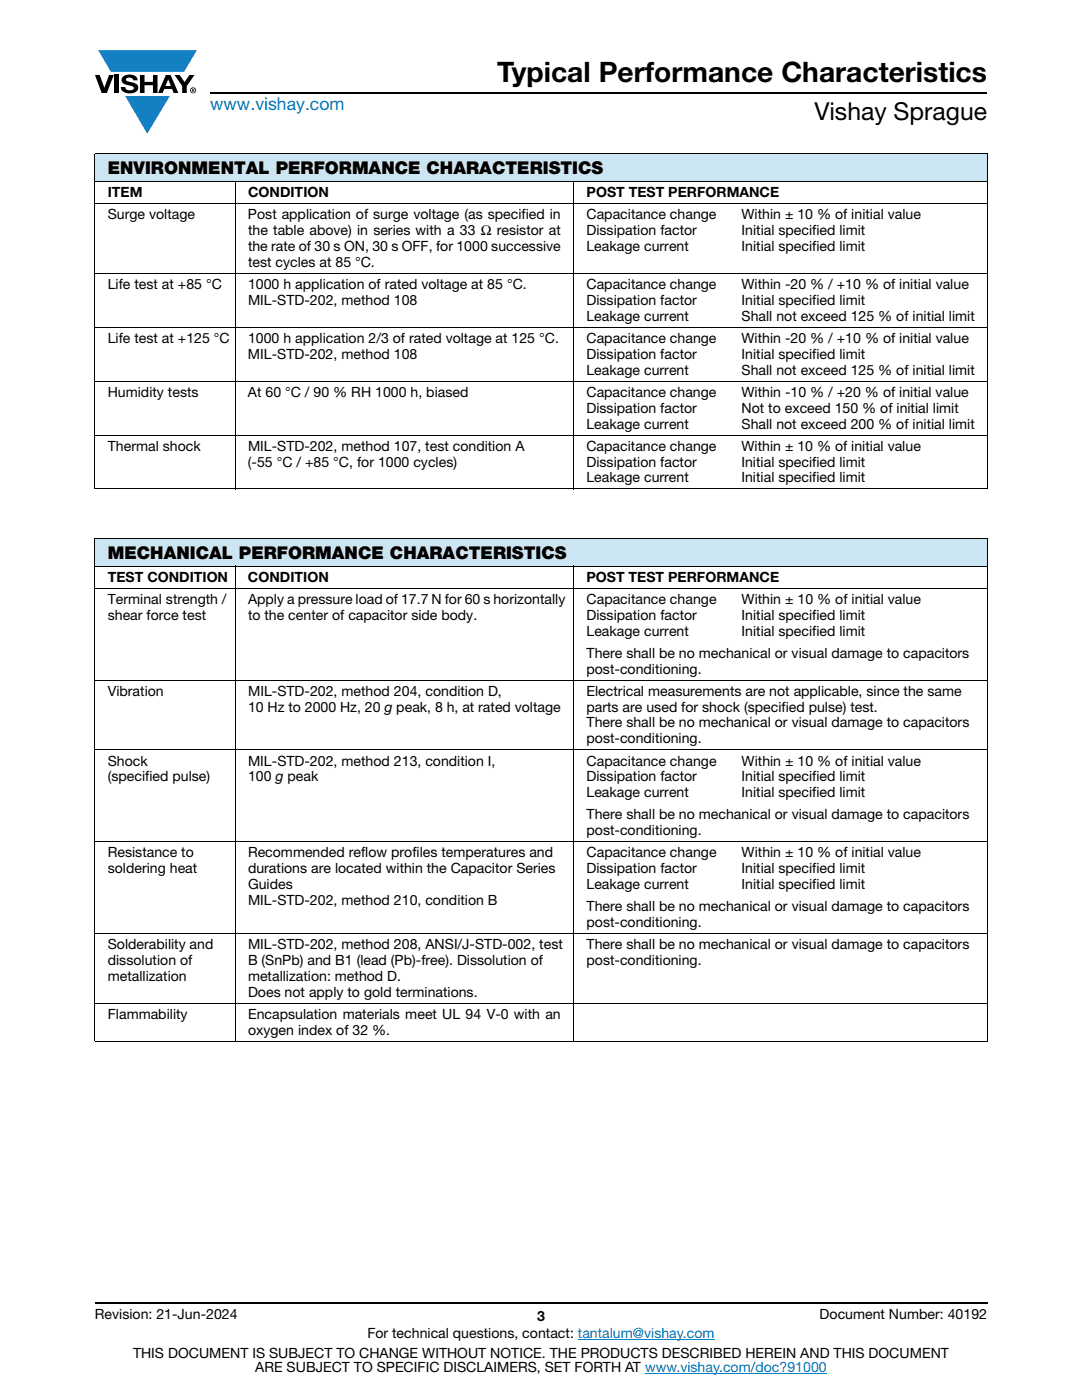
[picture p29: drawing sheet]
<svg xmlns="http://www.w3.org/2000/svg" width="216mm" height="279mm" viewBox="0 0 216 279" stroke-linecap="round" stroke-linejoin="round" font-family="sans-serif">
<defs><g id="words">
<text font-size="5.6" x="99.2" y="16.4">Typical Performance Characteristics</text>
<text font-size="4.9" x="162.5" y="24">Vishay Sprague</text>
<text font-size="3.5" fill="#007ec4" x="42" y="21.9">www.vishay.com</text>
<g font-size="3.5">
<text x="21.5" y="34.8">ENVIRONMENTAL PERFORMANCE CHARACTERISTICS</text>
<text x="21.5" y="111.6">MECHANICAL PERFORMANCE CHARACTERISTICS</text>
</g>
<g font-size="2.8">
<text x="21.5" y="39.3">ITEM</text>
<text x="49.5" y="39.3">CONDITION</text>
<text x="117" y="39.3">POST TEST PERFORMANCE</text>
<text x="21.5" y="43.7">Surge voltage</text>
<text x="49.5" y="43.7">Post application of surge voltage (as specified in</text>
<text x="49.5" y="46.9">the table above) in series with a 33 Ω resistor at</text>
<text x="117" y="43.7">Capacitance change</text>
<text x="117" y="46.9">Dissipation factor</text>
<text x="148" y="43.7">Within ± 10 % of initial value</text>
<text x="148" y="46.9">Initial specified limit</text>
<text x="49.5" y="50.1">the rate of 30 s ON, 30 s OFF, for 1000 successive</text>
<text x="49.5" y="53.3">test cycles at 85 °C.</text>
<text x="117" y="50.1">Leakage current</text>
<text x="148" y="50.1">Initial specified limit</text>
<text x="21.5" y="57.7">Life test at +85 °C</text>
<text x="49.5" y="57.7">1000 h application of rated voltage at 85 °C.</text>
<text x="117" y="57.7">Capacitance change</text>
<text x="148" y="57.7">Within -20 % / +10 % of initial value</text>
<text x="49.5" y="60.8">MIL-STD-202, method 108</text>
<text x="117" y="60.8">Dissipation factor</text>
<text x="117" y="64">Leakage current</text>
<text x="148" y="60.8">Initial specified limit</text>
<text x="148" y="64">Shall not exceed 125 % of initial limit</text>
<text x="21.5" y="68.4">Life test at +125 °C</text>
<text x="49.5" y="71.6">MIL-STD-202, method 108</text>
<text x="49.5" y="68.4">1000 h application 2/3 of rated voltage at 125 °C.</text>
<text x="117" y="68.4">Capacitance change</text>
<text x="117" y="71.6">Dissipation factor</text>
<text x="148" y="68.4">Within -20 % / +10 % of initial value</text>
<text x="148" y="71.6">Initial specified limit</text>
<text x="117" y="74.8">Leakage current</text>
<text x="148" y="74.8">Shall not exceed 125 % of initial limit</text>
<text x="21.5" y="79.2">Humidity tests</text>
<text x="49.5" y="79.2">At 60 °C / 90 % RH 1000 h, biased</text>
<text x="117" y="82.4">Dissipation factor</text>
<text x="117" y="79.2">Capacitance change</text>
<text x="148" y="79.2">Within -10 % / +20 % of initial value</text>
<text x="148" y="82.4">Not to exceed 150 % of initial limit</text>
<text x="21.5" y="89.9">Thermal shock</text>
<text x="49.5" y="89.9">MIL-STD-202, method 107, test condition A</text>
<text x="117" y="89.9">Capacitance change</text>
<text x="117" y="85.5">Leakage current</text>
<text x="148" y="89.9">Within ± 10 % of initial value</text>
<text x="148" y="85.5">Shall not exceed 200 % of initial limit</text>
<text x="49.5" y="93.1">(-55 °C / +85 °C, for 1000 cycles)</text>
<text x="117" y="93.1">Dissipation factor</text>
<text x="148" y="93.1">Initial specified limit</text>
<text x="117" y="96.3">Leakage current</text>
<text x="148" y="96.3">Initial specified limit</text>
<text x="21.5" y="116.1">TEST CONDITION</text>
<text x="49.5" y="116.1">CONDITION</text>
<text x="117" y="116.1">POST TEST PERFORMANCE</text>
<text x="21.5" y="120.5">Terminal strength /</text>
<text x="21.5" y="123.7">shear force test</text>
<text x="49.5" y="120.5">Apply a pressure load of 17.7 N for 60 s horizontally</text>
<text x="49.5" y="123.7">to the center of capacitor side body.</text>
<text x="117" y="120.5">Capacitance change</text>
<text x="117" y="123.7">Dissipation factor</text>
<text x="148" y="120.5">Within ± 10 % of initial value</text>
<text x="148" y="123.7">Initial specified limit</text>
<text x="117" y="126.9">Leakage current</text>
<text x="117" y="131.3">There shall be no mechanical or visual damage to capacitors</text>
<text x="148" y="126.9">Initial specified limit</text>
<text x="117" y="134.4">post-conditioning.</text>
<text x="21.5" y="138.8">Vibration</text>
<text x="49.5" y="142">10 Hz to 2000 Hz, 20 g peak, 8 h, at rated voltage</text>
<text x="49.5" y="138.8">MIL-STD-202, method 204, condition D,</text>
<text x="117" y="138.8">Electrical measurements are not applicable, since the same</text>
<text x="117" y="142">parts are used for shock (specified pulse) test.</text>
<text x="117" y="145.2">There shall be no mechanical or visual damage to capacitors</text>
<text x="117" y="148.4">post-conditioning.</text>
<text x="21.5" y="152.8">Shock</text>
<text x="21.5" y="156">(specified pulse)</text>
<text x="49.5" y="152.8">MIL-STD-202, method 213, condition I,</text>
<text x="49.5" y="156">100 g peak</text>
<text x="117" y="152.8">Capacitance change</text>
<text x="117" y="156">Dissipation factor</text>
<text x="148" y="152.8">Within ± 10 % of initial value</text>
<text x="148" y="156">Initial specified limit</text>
<text x="117" y="159.1">Leakage current</text>
<text x="148" y="159.1">Initial specified limit</text>
<text x="117" y="163.5">There shall be no mechanical or visual damage to capacitors</text>
<text x="117" y="166.7">post-conditioning.</text>
<text x="21.5" y="171.1">Resistance to</text>
<text x="49.5" y="171.1">Recommended reflow profiles temperatures and</text>
<text x="117" y="171.1">Capacitance change</text>
<text x="148" y="171.1">Within ± 10 % of initial value</text>
<text x="21.5" y="174.3">soldering heat</text>
<text x="49.5" y="174.3">durations are located within the Capacitor Series</text>
<text x="49.5" y="177.5">Guides</text>
<text x="117" y="174.3">Dissipation factor</text>
<text x="117" y="177.5">Leakage current</text>
<text x="148" y="174.3">Initial specified limit</text>
<text x="148" y="177.5">Initial specified limit</text>
<text x="49.5" y="180.6">MIL-STD-202, method 210, condition B</text>
<text x="117" y="181.9">There shall be no mechanical or visual damage to capacitors</text>
<text x="117" y="185.1">post-conditioning.</text>
<text x="21.5" y="189.5">Solderability and</text>
<text x="49.5" y="189.5">MIL-STD-202, method 208, ANSI/J-STD-002, test</text>
<text x="117" y="189.5">There shall be no mechanical or visual damage to capacitors</text>
<text x="21.5" y="192.6">dissolution of</text>
<text x="21.5" y="195.8">metallization</text>
<text x="49.5" y="195.8">metallization: method D.</text>
<text x="49.5" y="192.6">B (SnPb) and B1 (lead (Pb)-free). Dissolution of</text>
<text x="117" y="192.6">post-conditioning.</text>
<text x="21.5" y="203.4">Flammability</text>
<text x="49.5" y="203.4">Encapsulation materials meet UL 94 V-0 with an</text>
<text x="49.5" y="199">Does not apply to gold terminations.</text>
<text x="49.5" y="206.6">oxygen index of 32 %.</text>
<text x="18.9" y="263.3">Revision: 21-Jun-2024</text>
<text x="107.2" y="263.6">3</text>
<text x="163.6" y="263.3">Document Number: 40192</text>
<text x="73.3" y="267.1">For technical questions, contact: tantalum@vishay.com</text>
<text x="26.5" y="271">THIS DOCUMENT IS SUBJECT TO CHANGE WITHOUT NOTICE. THE PRODUCTS DESCRIBED HEREIN AND THIS DOCUMENT</text>
<text x="50.9" y="273.8">ARE SUBJECT TO SPECIFIC DISCLAIMERS, SET FORTH AT www.vishay.com/doc?91000</text>
</g>
</g></defs>
<g fill="#147fc3">
<path d="M19.6 10h19.7l-2.6 4.3h-1.1h-13.5z"/>
<path d="M25 19.2h8.9l-4.5 7.5z"/>
</g>
<g fill="#000">
<path d="M18.9 15h1l.9 2.5 1-2.5h.9l-1.4 3.6h-1zM22.9 15h.9v3.6h-.9zM24.6 15.3a2.1 2.1 0 0 1 2.8 .3l.1 .4h-.9a.79 .79 0 0 0-.7-.5 .79 .79 0 0 0-.8 .4l.3 .3 1 .2a1.08 1.08 0 0 1 1.2 1 1.08 1.08 0 0 1-1.1 1.2 1.73 1.73 0 0 1-2.4-1.2h.9a.96 .96 0 0 0 .8 .6 .96 .96 0 0 0 .9-.4 1.31 1.31 0 0 0-1.2-.6 1.03 1.03 0 0 1-1.1-.6 1.03 1.03 0 0 1 .2-1.1zM27.9 15h.9v1.3h1.7v-1.3h.9v3.6h-.9v-1.6h-1.7v1.6h-.9zM34.8 15h1.1l.9 1.4 1-1.4h1l-1.5 2.2v1.4h-.9v-1.4z"/>
<path d="M33.6 15.9l.5 1.3h-1.1zM33.1 15l-1.6 3.6h1l.3-.8h1.5l.3 .8h1l-1.6-3.6z"/>
<path d="M38.4 17.8h.2v.2h-.2zM38.3 17.7v.7h.1v-.3l.4 .3-.2-.3 .2-.2-.1-.2z"/>
<path d="M38.1 18a.46 .46 0 0 1 .9 0 .46 .46 0 0 1-.9 0zM37.9 18a.6 .6 0 0 0 1.2 0 .6 .6 0 0 0-1.2 0z"/>
</g>
<path d="M42 18.6h155M18.9 260h178.1" fill="none" stroke="#000" stroke-width=".36"/>
<path d="M115.3 267.3h27.3M128.7 274h36.3" fill="none" stroke="#007ec4" stroke-width=".2"/>
<g fill="#cce5f3">
<path d="M18.9 30.7h178.1v5.5h-178.1z"/>
<path d="M18.9 107.5h178.1v5.5h-178.1z"/>
</g>
<g fill="none" stroke="#000" stroke-width=".2">
<path d="M18.9 30.7h178.1M18.9 36.2h178.1M18.9 30.8v66.7M46.9 36.1v61.6M114.5 36.1v61.6M197 30.8v66.7M18.9 40.6h178.1M18.9 54.5h178.1M18.9 65.3h178.1M18.9 76.1h178.1M18.9 86.8h178.1M18.9 97.6h178.1"/>
<path d="M18.9 107.5h178.1M18.9 113h178.1M18.9 117.4h178.1M18.9 107.5v100.3M46.9 112.9v95.1M114.5 112.9v95.1M197 107.5v100.3M18.9 135.7h178.1M18.9 149.6h178.1M18.9 168h178.1M18.9 186.4h178.1M18.9 200.3h178.1"/>
<path d="M18.9 207.9h178.1"/>
</g>
<use href="#words"/>
</svg>
